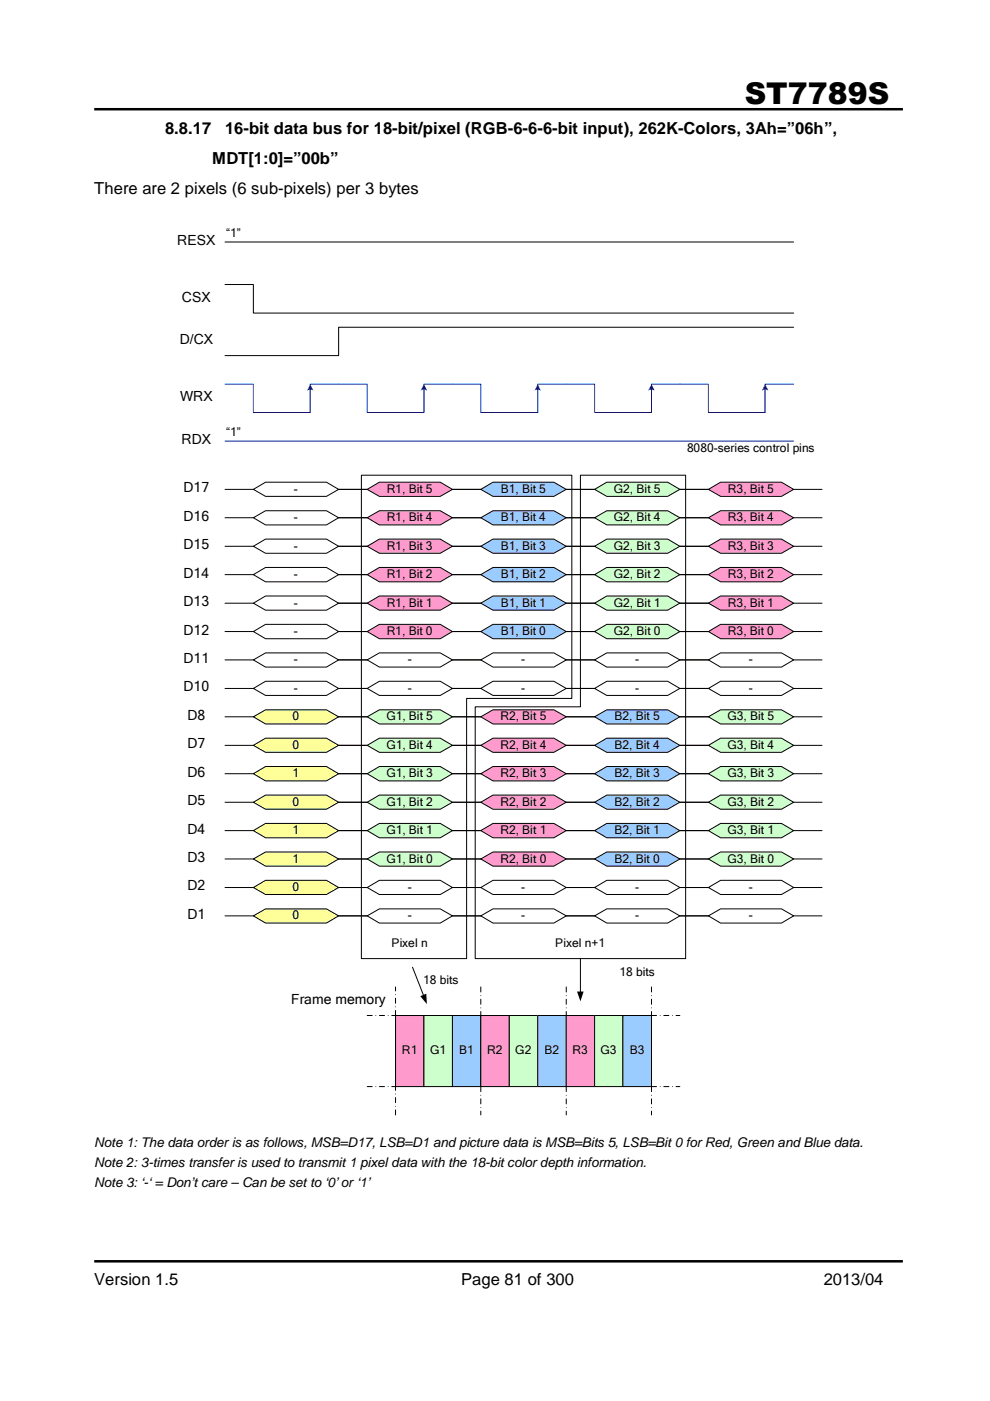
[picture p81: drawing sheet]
<svg xmlns="http://www.w3.org/2000/svg" width="210mm" height="297mm" viewBox="0 0 210 297" stroke-linecap="round" stroke-linejoin="round" font-family="sans-serif">
<defs><g id="words">
<text font-size="6.3" x="157.9" y="22">ST7789S</text>
<g font-size="3.5">
<text x="35" y="28.4">8.8.17</text>
<text x="47.7" y="28.4">16-bit data bus for 18-bit/pixel (RGB-6-6-6-bit input), 262K-Colors, 3Ah=”06h”,</text>
<text x="45" y="34.8">MDT[1:0]=”00b”</text>
<text x="20" y="41.1">There are 2 pixels (6 sub-pixels) per 3 bytes</text>
<text x="20" y="272.5">Version 1.5</text>
<text x="97.8" y="272.5">Page 81 of 300</text>
<text x="174.7" y="272.5">2013/04</text>
</g>
<g font-size="3">
<text x="37.6" y="51.9">RESX</text>
<text x="38.6" y="64">CSX</text>
<text x="38.1" y="73">D/CX</text>
<text x="38.2" y="85.1">WRX</text>
<text x="38.5" y="94.1">RDX</text>
<text x="38.9" y="104.4">D17</text>
<text x="38.9" y="110.4">D16</text>
<text x="38.9" y="116.4">D15</text>
<text x="38.9" y="122.5">D14</text>
<text x="38.9" y="128.5">D13</text>
<text x="38.9" y="134.5">D12</text>
<text x="38.9" y="140.5">D11</text>
<text x="38.9" y="146.6">D10</text>
<text x="39.8" y="152.6">D8</text>
<text x="39.8" y="158.6">D7</text>
<text x="39.8" y="164.7">D6</text>
<text x="39.8" y="170.7">D5</text>
<text x="39.8" y="176.7">D4</text>
<text x="39.8" y="182.8">D3</text>
<text x="39.8" y="188.8">D2</text>
<text x="39.8" y="194.8">D1</text>
<text x="61.7" y="212.9">Frame memory</text>
</g>
<g font-size="2.8">
<text x="20" y="243.2">Note 1: The data order is as follows, MSB=D17, LSB=D1 and picture data is MSB=Bits 5, LSB=Bit 0 for Red, Green and Blue data.</text>
<text x="20" y="247.5">Note 2: 3-times transfer is used to transmit 1 pixel data with the 18-bit color depth information.</text>
<text x="20" y="251.7">Note 3: ‘-‘ = Don’t care – Can be set to ‘0’ or ‘1’</text>
</g>
<g font-size="2.5">
<text x="47.9" y="50.2">“1”</text>
<text x="47.9" y="92.5">“1”</text>
<text x="145.7" y="95.8">8080-series control pins</text>
<text x="62.3" y="104.5">-</text>
<text x="82" y="104.5">R1, Bit 5</text>
<text x="106.2" y="104.5">B1, Bit 5</text>
<text x="130.1" y="104.5">G2, Bit 5</text>
<text x="154.3" y="104.5">R3, Bit 5</text>
<text x="62.3" y="110.5">-</text>
<text x="82" y="110.5">R1, Bit 4</text>
<text x="106.2" y="110.5">B1, Bit 4</text>
<text x="130.1" y="110.5">G2, Bit 4</text>
<text x="154.3" y="110.5">R3, Bit 4</text>
<text x="62.3" y="116.5">-</text>
<text x="82" y="116.5">R1, Bit 3</text>
<text x="106.2" y="116.5">B1, Bit 3</text>
<text x="130.1" y="116.5">G2, Bit 3</text>
<text x="154.3" y="116.5">R3, Bit 3</text>
<text x="62.3" y="122.6">-</text>
<text x="82" y="122.6">R1, Bit 2</text>
<text x="106.2" y="122.6">B1, Bit 2</text>
<text x="130.1" y="122.6">G2, Bit 2</text>
<text x="154.3" y="122.6">R3, Bit 2</text>
<text x="62.3" y="128.6">-</text>
<text x="82" y="128.6">R1, Bit 1</text>
<text x="106.2" y="128.6">B1, Bit 1</text>
<text x="130.1" y="128.6">G2, Bit 1</text>
<text x="154.3" y="128.6">R3, Bit 1</text>
<text x="62.3" y="134.7">-</text>
<text x="82" y="134.7">R1, Bit 0</text>
<text x="106.2" y="134.7">B1, Bit 0</text>
<text x="130.1" y="134.7">G2, Bit 0</text>
<text x="154.3" y="134.7">R3, Bit 0</text>
<text x="62.3" y="140.7">-</text>
<text x="86.4" y="140.7">-</text>
<text x="110.5" y="140.7">-</text>
<text x="134.7" y="140.7">-</text>
<text x="158.8" y="140.7">-</text>
<text x="62.3" y="146.7">-</text>
<text x="86.4" y="146.7">-</text>
<text x="110.5" y="146.7">-</text>
<text x="134.7" y="146.7">-</text>
<text x="158.8" y="146.7">-</text>
<text x="62" y="152.7">0</text>
<text x="81.9" y="152.7">G1, Bit 5</text>
<text x="106.1" y="152.7">R2, Bit 5</text>
<text x="130.3" y="152.7">B2, Bit 5</text>
<text x="154.3" y="152.7">G3, Bit 5</text>
<text x="62" y="158.8">0</text>
<text x="81.9" y="158.8">G1, Bit 4</text>
<text x="106.1" y="158.8">R2, Bit 4</text>
<text x="130.3" y="158.8">B2, Bit 4</text>
<text x="154.3" y="158.8">G3, Bit 4</text>
<text x="62" y="164.8">1</text>
<text x="81.9" y="164.8">G1, Bit 3</text>
<text x="106.1" y="164.8">R2, Bit 3</text>
<text x="130.3" y="164.8">B2, Bit 3</text>
<text x="154.3" y="164.8">G3, Bit 3</text>
<text x="62" y="170.8">0</text>
<text x="81.9" y="170.8">G1, Bit 2</text>
<text x="106.1" y="170.8">R2, Bit 2</text>
<text x="130.3" y="170.8">B2, Bit 2</text>
<text x="154.3" y="170.8">G3, Bit 2</text>
<text x="62" y="176.9">1</text>
<text x="81.9" y="176.9">G1, Bit 1</text>
<text x="106.1" y="176.9">R2, Bit 1</text>
<text x="130.3" y="176.9">B2, Bit 1</text>
<text x="154.3" y="176.9">G3, Bit 1</text>
<text x="62" y="182.9">1</text>
<text x="81.9" y="182.9">G1, Bit 0</text>
<text x="106.1" y="182.9">R2, Bit 0</text>
<text x="130.3" y="182.9">B2, Bit 0</text>
<text x="154.3" y="182.9">G3, Bit 0</text>
<text x="62" y="188.9">0</text>
<text x="86.4" y="188.9">-</text>
<text x="110.5" y="188.9">-</text>
<text x="134.7" y="188.9">-</text>
<text x="158.8" y="188.9">-</text>
<text x="62" y="194.9">0</text>
<text x="86.4" y="194.9">-</text>
<text x="110.5" y="194.9">-</text>
<text x="134.7" y="194.9">-</text>
<text x="158.8" y="194.9">-</text>
<text x="83" y="200.8">Pixel n</text>
<text x="117.7" y="200.8">Pixel n+1</text>
<text x="89.7" y="208.7">18 bits</text>
<text x="131.3" y="206.9">18 bits</text>
<text x="85.2" y="223.6">R1</text>
<text x="91.2" y="223.6">G1</text>
<text x="97.4" y="223.6">B1</text>
<text x="103.3" y="223.6">R2</text>
<text x="109.3" y="223.6">G2</text>
<text x="115.4" y="223.6">B2</text>
<text x="121.4" y="223.6">R3</text>
<text x="127.3" y="223.6">G3</text>
<text x="133.5" y="223.6">B3</text>
</g>
</g></defs>
<path d="M20 23.2h171.4M20 267.4h171.4" fill="none" stroke="#010101" stroke-width=".53"/>
<path d="M123.1 100.8h22.3v102.4h-44.6v-53.3h22.3z" fill-rule="evenodd" fill="#fff"/>
<path d="M123.1 100.8h22.3v102.4h-44.6v-53.3h22.3z" fill="none" stroke="#010101" stroke-width=".21"/>
<path d="M76.6 100.8h44.6v47.3h-22.3v55.1h-22.3z" fill-rule="evenodd" fill="#fff"/>
<path d="M76.6 100.8h44.6v47.3h-22.3v55.1h-22.3z" fill="none" stroke="#010101" stroke-width=".21"/>
<path d="M53.7 103.8l2.6-1.6h12.9l2.6 1.6-2.6 1.4h-12.9z" fill-rule="evenodd" fill="#fff"/>
<path d="M47.7 103.8h6M53.7 103.8l2.6-1.6h12.9l2.6 1.6-2.6 1.4h-12.9zM71.8 103.8h6.1" fill="none" stroke="#010101" stroke-width=".21"/>
<path d="M47.7 81.4h6v6.1h12.1v-6.1h6M47.7 93.5h120.6M65.8 82.5v5" fill="none" stroke="#0101ff" stroke-width=".21"/>
<path d="M65.8 81.4l.7 1.4-.7-.2-.7 .2z" fill-rule="evenodd" fill="#0101ff"/>
<path d="M144.1 81.4h6.1v6.1h12v-6.1h6.1M162.2 82.5v5" fill="none" stroke="#0101ff" stroke-width=".21"/>
<path d="M162.2 81.4l.7 1.4-.7-.2-.7 .2z" fill-rule="evenodd" fill="#0101ff"/>
<path d="M120.1 81.4h6v6.1h12v-6.1h6M138.1 82.5v5" fill="none" stroke="#0101ff" stroke-width=".21"/>
<path d="M138.1 81.4l.7 1.4-.7-.2-.7 .2z" fill-rule="evenodd" fill="#0101ff"/>
<path d="M95.9 81.4h6v6.1h12.1v-6.1h6.1M114 82.5v5" fill="none" stroke="#0101ff" stroke-width=".21"/>
<path d="M114 81.4l.7 1.4-.7-.2-.7 .2z" fill-rule="evenodd" fill="#0101ff"/>
<path d="M71.8 81.4h6.1v6.1h12v-6.1h6M89.9 82.5v5" fill="none" stroke="#0101ff" stroke-width=".21"/>
<path d="M89.9 81.4l.7 1.4-.7-.2-.7 .2z" fill-rule="evenodd" fill="#0101ff"/>
<path d="M47.7 51.3h120.6M47.7 60.3h6v6.1h114.6M168.3 69.4h-96.5v6h-24.1" fill="none" stroke="#010101" stroke-width=".21"/>
<path d="M53.7 109.8l2.6-1.5h12.9l2.6 1.5-2.6 1.5h-12.9z" fill-rule="evenodd" fill="#fff"/>
<path d="M47.7 109.8h6M53.7 109.8l2.6-1.5h12.9l2.6 1.5-2.6 1.5h-12.9zM71.8 109.8h6.1" fill="none" stroke="#010101" stroke-width=".21"/>
<path d="M53.7 115.8l2.6-1.5h12.9l2.6 1.5-2.6 1.5h-12.9z" fill-rule="evenodd" fill="#fff"/>
<path d="M47.7 115.8h6M53.7 115.8l2.6-1.5h12.9l2.6 1.5-2.6 1.5h-12.9zM71.8 115.8h6.1" fill="none" stroke="#010101" stroke-width=".21"/>
<path d="M53.7 121.8l2.6-1.5h12.9l2.6 1.5-2.6 1.6h-12.9z" fill-rule="evenodd" fill="#fff"/>
<path d="M47.7 121.8h6M53.7 121.8l2.6-1.5h12.9l2.6 1.5-2.6 1.6h-12.9zM71.8 121.8h6.1" fill="none" stroke="#010101" stroke-width=".21"/>
<path d="M53.7 127.9l2.6-1.5h12.9l2.6 1.5-2.6 1.5h-12.9z" fill-rule="evenodd" fill="#fff"/>
<path d="M47.7 127.9h6M53.7 127.9l2.6-1.5h12.9l2.6 1.5-2.6 1.5h-12.9zM71.8 127.9h6.1" fill="none" stroke="#010101" stroke-width=".21"/>
<path d="M53.7 133.9l2.6-1.5h12.9l2.6 1.5-2.6 1.5h-12.9z" fill-rule="evenodd" fill="#fff"/>
<path d="M47.7 133.9h6M53.7 133.9l2.6-1.5h12.9l2.6 1.5-2.6 1.5h-12.9zM71.8 133.9h6.1" fill="none" stroke="#010101" stroke-width=".21"/>
<path d="M53.7 139.9l2.6-1.5h12.9l2.6 1.5-2.6 1.5h-12.9z" fill-rule="evenodd" fill="#fff"/>
<path d="M47.7 139.9h6M53.7 139.9l2.6-1.5h12.9l2.6 1.5-2.6 1.5h-12.9zM71.8 139.9h6.1" fill="none" stroke="#010101" stroke-width=".21"/>
<path d="M53.7 146l2.6-1.6h12.9l2.6 1.6-2.6 1.4h-12.9z" fill-rule="evenodd" fill="#fff"/>
<path d="M47.7 146h6M53.7 146l2.6-1.6h12.9l2.6 1.6-2.6 1.4h-12.9zM71.8 146h6.1M87.5 205.1l2.3 6" fill="none" stroke="#010101" stroke-width=".21"/>
<path d="M89.1 211.2l1.3-.5 .1 2.2z" fill="#010101"/>
<path d="M123.1 203.2v7.2" fill="none" stroke="#010101" stroke-width=".21"/>
<path d="M122.3 210.2h1.4l-.6 2.1z" fill="#010101"/>
<path d="M83.9 215.3h6v15.1h-6z" fill-rule="evenodd" fill="#ff9acc"/>
<path d="M83.9 215.3h6v15.1h-6z" fill="none" stroke="#010101" stroke-width=".21"/>
<path d="M89.9 215.3h6v15.1h-6z" fill-rule="evenodd" fill="#cfc"/>
<path d="M89.9 215.3h6v15.1h-6z" fill="none" stroke="#010101" stroke-width=".21"/>
<path d="M95.9 215.3h6v15.1h-6z" fill-rule="evenodd" fill="#9accff"/>
<path d="M95.9 215.3h6v15.1h-6z" fill="none" stroke="#010101" stroke-width=".21"/>
<path d="M77.9 215.3h6M83.9 215.3v-6M101.9 209.3v6M120.1 209.3v6M138.1 209.3v6M138.1 215.3h6M77.9 230.4h6M83.9 236.4v-6M101.9 230.4v6M120.1 230.4v6M138.1 230.4h6M138.1 230.4v6" fill="none" stroke="#010101" stroke-width=".21" stroke-dasharray="1.1 .8 0 .8"/>
<path d="M101.9 215.3h6.1v15.1h-6.1z" fill-rule="evenodd" fill="#ff9acc"/>
<path d="M101.9 215.3h6.1v15.1h-6.1z" fill="none" stroke="#010101" stroke-width=".21"/>
<path d="M108 215.3h6v15.1h-6z" fill-rule="evenodd" fill="#cfc"/>
<path d="M108 215.3h6v15.1h-6z" fill="none" stroke="#010101" stroke-width=".21"/>
<path d="M114 215.3h6.1v15.1h-6.1z" fill-rule="evenodd" fill="#9accff"/>
<path d="M114 215.3h6.1v15.1h-6.1z" fill="none" stroke="#010101" stroke-width=".21"/>
<path d="M120.1 215.3h6v15.1h-6z" fill-rule="evenodd" fill="#ff9acc"/>
<path d="M120.1 215.3h6v15.1h-6z" fill="none" stroke="#010101" stroke-width=".21"/>
<path d="M126.1 215.3h6v15.1h-6z" fill-rule="evenodd" fill="#cfc"/>
<path d="M126.1 215.3h6v15.1h-6z" fill="none" stroke="#010101" stroke-width=".21"/>
<path d="M132.1 215.3h6v15.1h-6z" fill-rule="evenodd" fill="#9accff"/>
<path d="M132.1 215.3h6v15.1h-6z" fill="none" stroke="#010101" stroke-width=".21"/>
<path d="M77.9 115.8l2.5-1.5h12.9l2.6 1.5-2.6 1.5h-12.9z" fill-rule="evenodd" fill="#ff9acc"/>
<path d="M71.8 115.8h6.1M77.9 115.8l2.5-1.5h12.9l2.6 1.5-2.6 1.5h-12.9zM95.9 115.8h6" fill="none" stroke="#010101" stroke-width=".21"/>
<path d="M53.7 152l2.6-1.5h12.9l2.6 1.5-2.6 1.5h-12.9z" fill-rule="evenodd" fill="#ffff9a"/>
<path d="M47.7 152h6M53.7 152l2.6-1.5h12.9l2.6 1.5-2.6 1.5h-12.9zM71.8 152h6.1" fill="none" stroke="#010101" stroke-width=".21"/>
<path d="M77.9 121.8l2.5-1.5h12.9l2.6 1.5-2.6 1.6h-12.9z" fill-rule="evenodd" fill="#ff9acc"/>
<path d="M71.8 121.8h6.1M77.9 121.8l2.5-1.5h12.9l2.6 1.5-2.6 1.6h-12.9zM95.9 121.8h6" fill="none" stroke="#010101" stroke-width=".21"/>
<path d="M53.7 158l2.6-1.5h12.9l2.6 1.5-2.6 1.5h-12.9z" fill-rule="evenodd" fill="#ffff9a"/>
<path d="M47.7 158h6M53.7 158l2.6-1.5h12.9l2.6 1.5-2.6 1.5h-12.9zM71.8 158h6.1" fill="none" stroke="#010101" stroke-width=".21"/>
<path d="M77.9 127.9l2.5-1.5h12.9l2.6 1.5-2.6 1.5h-12.9z" fill-rule="evenodd" fill="#ff9acc"/>
<path d="M71.8 127.9h6.1M77.9 127.9l2.5-1.5h12.9l2.6 1.5-2.6 1.5h-12.9zM95.9 127.9h6" fill="none" stroke="#010101" stroke-width=".21"/>
<path d="M53.7 164l2.6-1.5h12.9l2.6 1.5-2.6 1.6h-12.9z" fill-rule="evenodd" fill="#ffff9a"/>
<path d="M47.7 164h6M53.7 164l2.6-1.5h12.9l2.6 1.5-2.6 1.6h-12.9zM71.8 164h6.1" fill="none" stroke="#010101" stroke-width=".21"/>
<path d="M77.9 133.9l2.5-1.5h12.9l2.6 1.5-2.6 1.5h-12.9z" fill-rule="evenodd" fill="#ff9acc"/>
<path d="M71.8 133.9h6.1M77.9 133.9l2.5-1.5h12.9l2.6 1.5-2.6 1.5h-12.9zM95.9 133.9h6" fill="none" stroke="#010101" stroke-width=".21"/>
<path d="M53.7 170.1l2.6-1.5h12.9l2.6 1.5-2.6 1.5h-12.9z" fill-rule="evenodd" fill="#ffff9a"/>
<path d="M47.7 170.1h6M53.7 170.1l2.6-1.5h12.9l2.6 1.5-2.6 1.5h-12.9zM71.8 170.1h6.1" fill="none" stroke="#010101" stroke-width=".21"/>
<path d="M53.7 176.1l2.6-1.5h12.9l2.6 1.5-2.6 1.5h-12.9z" fill-rule="evenodd" fill="#ffff9a"/>
<path d="M47.7 176.1h6M53.7 176.1l2.6-1.5h12.9l2.6 1.5-2.6 1.5h-12.9zM71.8 176.1h6.1" fill="none" stroke="#010101" stroke-width=".21"/>
<path d="M53.7 182.1l2.6-1.5h12.9l2.6 1.5-2.6 1.5h-12.9z" fill-rule="evenodd" fill="#ffff9a"/>
<path d="M47.7 182.1h6M53.7 182.1l2.6-1.5h12.9l2.6 1.5-2.6 1.5h-12.9zM71.8 182.1h6.1" fill="none" stroke="#010101" stroke-width=".21"/>
<path d="M53.7 188.2l2.6-1.6h12.9l2.6 1.6-2.6 1.5h-12.9z" fill-rule="evenodd" fill="#ffff9a"/>
<path d="M47.7 188.2h6M53.7 188.2l2.6-1.6h12.9l2.6 1.6-2.6 1.5h-12.9zM71.8 188.2h6.1" fill="none" stroke="#010101" stroke-width=".21"/>
<path d="M53.7 194.2l2.6-1.5h12.9l2.6 1.5-2.6 1.5h-12.9z" fill-rule="evenodd" fill="#ffff9a"/>
<path d="M47.7 194.2h6M53.7 194.2l2.6-1.5h12.9l2.6 1.5-2.6 1.5h-12.9zM71.8 194.2h6.1" fill="none" stroke="#010101" stroke-width=".21"/>
<path d="M101.9 115.8l2.6-1.5h12.9l2.7 1.5-2.7 1.5h-12.9z" fill-rule="evenodd" fill="#9accff"/>
<path d="M95.9 115.8h6M101.9 115.8l2.6-1.5h12.9l2.7 1.5-2.7 1.5h-12.9zM120.1 115.8h6" fill="none" stroke="#010101" stroke-width=".21"/>
<path d="M101.9 121.8l2.6-1.5h12.9l2.7 1.5-2.7 1.6h-12.9z" fill-rule="evenodd" fill="#9accff"/>
<path d="M95.9 121.8h6M101.9 121.8l2.6-1.5h12.9l2.7 1.5-2.7 1.6h-12.9zM120.1 121.8h6" fill="none" stroke="#010101" stroke-width=".21"/>
<path d="M101.9 127.9l2.6-1.5h12.9l2.7 1.5-2.7 1.5h-12.9z" fill-rule="evenodd" fill="#9accff"/>
<path d="M95.9 127.9h6M101.9 127.9l2.6-1.5h12.9l2.7 1.5-2.7 1.5h-12.9zM120.1 127.9h6" fill="none" stroke="#010101" stroke-width=".21"/>
<path d="M101.9 133.9l2.6-1.5h12.9l2.7 1.5-2.7 1.5h-12.9z" fill-rule="evenodd" fill="#9accff"/>
<path d="M95.9 133.9h6M101.9 133.9l2.6-1.5h12.9l2.7 1.5-2.7 1.5h-12.9zM120.1 133.9h6" fill="none" stroke="#010101" stroke-width=".21"/>
<path d="M126.1 164l2.6-1.5h12.9l2.5 1.5-2.5 1.6h-12.9z" fill-rule="evenodd" fill="#9accff"/>
<path d="M120.1 164h6M126.1 164l2.6-1.5h12.9l2.5 1.5-2.5 1.6h-12.9zM144.1 164h6.1" fill="none" stroke="#010101" stroke-width=".21"/>
<path d="M126.1 170.1l2.6-1.5h12.9l2.5 1.5-2.5 1.5h-12.9z" fill-rule="evenodd" fill="#9accff"/>
<path d="M120.1 170.1h6M126.1 170.1l2.6-1.5h12.9l2.5 1.5-2.5 1.5h-12.9zM144.1 170.1h6.1" fill="none" stroke="#010101" stroke-width=".21"/>
<path d="M126.1 176.1l2.6-1.5h12.9l2.5 1.5-2.5 1.5h-12.9z" fill-rule="evenodd" fill="#9accff"/>
<path d="M120.1 176.1h6M126.1 176.1l2.6-1.5h12.9l2.5 1.5-2.5 1.5h-12.9zM144.1 176.1h6.1" fill="none" stroke="#010101" stroke-width=".21"/>
<path d="M126.1 182.1l2.6-1.5h12.9l2.5 1.5-2.5 1.5h-12.9z" fill-rule="evenodd" fill="#9accff"/>
<path d="M120.1 182.1h6M126.1 182.1l2.6-1.5h12.9l2.5 1.5-2.5 1.5h-12.9zM144.1 182.1h6.1" fill="none" stroke="#010101" stroke-width=".21"/>
<path d="M101.9 109.8l2.6-1.5h12.9l2.7 1.5-2.7 1.5h-12.9z" fill-rule="evenodd" fill="#9accff"/>
<path d="M95.9 109.8h6M101.9 109.8l2.6-1.5h12.9l2.7 1.5-2.7 1.5h-12.9zM120.1 109.8h6" fill="none" stroke="#010101" stroke-width=".21"/>
<path d="M126.1 158l2.6-1.5h12.9l2.5 1.5-2.5 1.5h-12.9z" fill-rule="evenodd" fill="#9accff"/>
<path d="M120.1 158h6M126.1 158l2.6-1.5h12.9l2.5 1.5-2.5 1.5h-12.9zM144.1 158h6.1" fill="none" stroke="#010101" stroke-width=".21"/>
<path d="M77.9 109.8l2.5-1.5h12.9l2.6 1.5-2.6 1.5h-12.9z" fill-rule="evenodd" fill="#ff9acc"/>
<path d="M71.8 109.8h6.1M77.9 109.8l2.5-1.5h12.9l2.6 1.5-2.6 1.5h-12.9zM95.9 109.8h6" fill="none" stroke="#010101" stroke-width=".21"/>
<path d="M77.9 164l2.5-1.5h12.9l2.6 1.5-2.6 1.6h-12.9z" fill-rule="evenodd" fill="#cfc"/>
<path d="M71.8 164h6.1M77.9 164l2.5-1.5h12.9l2.6 1.5-2.6 1.6h-12.9zM95.9 164h6" fill="none" stroke="#010101" stroke-width=".21"/>
<path d="M77.9 170.1l2.5-1.5h12.9l2.6 1.5-2.6 1.5h-12.9z" fill-rule="evenodd" fill="#cfc"/>
<path d="M71.8 170.1h6.1M77.9 170.1l2.5-1.5h12.9l2.6 1.5-2.6 1.5h-12.9zM95.9 170.1h6" fill="none" stroke="#010101" stroke-width=".21"/>
<path d="M77.9 176.1l2.5-1.5h12.9l2.6 1.5-2.6 1.5h-12.9z" fill-rule="evenodd" fill="#cfc"/>
<path d="M71.8 176.1h6.1M77.9 176.1l2.5-1.5h12.9l2.6 1.5-2.6 1.5h-12.9zM95.9 176.1h6" fill="none" stroke="#010101" stroke-width=".21"/>
<path d="M77.9 182.1l2.5-1.5h12.9l2.6 1.5-2.6 1.5h-12.9z" fill-rule="evenodd" fill="#cfc"/>
<path d="M71.8 182.1h6.1M77.9 182.1l2.5-1.5h12.9l2.6 1.5-2.6 1.5h-12.9zM95.9 182.1h6" fill="none" stroke="#010101" stroke-width=".21"/>
<path d="M150.2 164l2.6-1.5h12.9l2.6 1.5-2.6 1.6h-12.9z" fill-rule="evenodd" fill="#cfc"/>
<path d="M144.1 164h6.1M150.2 164l2.6-1.5h12.9l2.6 1.5-2.6 1.6h-12.9zM168.3 164h6" fill="none" stroke="#010101" stroke-width=".21"/>
<path d="M150.2 170.1l2.6-1.5h12.9l2.6 1.5-2.6 1.5h-12.9z" fill-rule="evenodd" fill="#cfc"/>
<path d="M144.1 170.1h6.1M150.2 170.1l2.6-1.5h12.9l2.6 1.5-2.6 1.5h-12.9zM168.3 170.1h6" fill="none" stroke="#010101" stroke-width=".21"/>
<path d="M150.2 176.1l2.6-1.5h12.9l2.6 1.5-2.6 1.5h-12.9z" fill-rule="evenodd" fill="#cfc"/>
<path d="M144.1 176.1h6.1M150.2 176.1l2.6-1.5h12.9l2.6 1.5-2.6 1.5h-12.9zM168.3 176.1h6" fill="none" stroke="#010101" stroke-width=".21"/>
<path d="M150.2 182.1l2.6-1.5h12.9l2.6 1.5-2.6 1.5h-12.9z" fill-rule="evenodd" fill="#cfc"/>
<path d="M144.1 182.1h6.1M150.2 182.1l2.6-1.5h12.9l2.6 1.5-2.6 1.5h-12.9zM168.3 182.1h6" fill="none" stroke="#010101" stroke-width=".21"/>
<path d="M77.9 152l2.5-1.5h12.9l2.6 1.5-2.6 1.5h-12.9z" fill-rule="evenodd" fill="#cfc"/>
<path d="M71.8 152h6.1M77.9 152l2.5-1.5h12.9l2.6 1.5-2.6 1.5h-12.9zM95.9 152h6" fill="none" stroke="#010101" stroke-width=".21"/>
<path d="M77.9 158l2.5-1.5h12.9l2.6 1.5-2.6 1.5h-12.9z" fill-rule="evenodd" fill="#cfc"/>
<path d="M71.8 158h6.1M77.9 158l2.5-1.5h12.9l2.6 1.5-2.6 1.5h-12.9zM95.9 158h6" fill="none" stroke="#010101" stroke-width=".21"/>
<path d="M150.2 152l2.6-1.5h12.9l2.6 1.5-2.6 1.5h-12.9z" fill-rule="evenodd" fill="#cfc"/>
<path d="M144.1 152h6.1M150.2 152l2.6-1.5h12.9l2.6 1.5-2.6 1.5h-12.9zM168.3 152h6" fill="none" stroke="#010101" stroke-width=".21"/>
<path d="M150.2 158l2.6-1.5h12.9l2.6 1.5-2.6 1.5h-12.9z" fill-rule="evenodd" fill="#cfc"/>
<path d="M144.1 158h6.1M150.2 158l2.6-1.5h12.9l2.6 1.5-2.6 1.5h-12.9zM168.3 158h6" fill="none" stroke="#010101" stroke-width=".21"/>
<path d="M77.9 103.8l2.5-1.6h12.9l2.6 1.6-2.6 1.4h-12.9z" fill-rule="evenodd" fill="#ff9acc"/>
<path d="M71.8 103.8h6.1M77.9 103.8l2.5-1.6h12.9l2.6 1.6-2.6 1.4h-12.9zM95.9 103.8h6" fill="none" stroke="#010101" stroke-width=".21"/>
<path d="M77.9 139.9l2.5-1.5h12.9l2.6 1.5-2.6 1.5h-12.9z" fill-rule="evenodd" fill="#fff"/>
<path d="M71.8 139.9h6.1M77.9 139.9l2.5-1.5h12.9l2.6 1.5-2.6 1.5h-12.9zM95.9 139.9h6" fill="none" stroke="#010101" stroke-width=".21"/>
<path d="M101.9 139.9l2.6-1.5h12.9l2.7 1.5-2.7 1.5h-12.9z" fill-rule="evenodd" fill="#fff"/>
<path d="M95.9 139.9h6M101.9 139.9l2.6-1.5h12.9l2.7 1.5-2.7 1.5h-12.9zM120.1 139.9h6" fill="none" stroke="#010101" stroke-width=".21"/>
<path d="M126.1 139.9l2.6-1.5h12.9l2.5 1.5-2.5 1.5h-12.9z" fill-rule="evenodd" fill="#fff"/>
<path d="M120.1 139.9h6M126.1 139.9l2.6-1.5h12.9l2.5 1.5-2.5 1.5h-12.9zM144.1 139.9h6.1" fill="none" stroke="#010101" stroke-width=".21"/>
<path d="M150.2 139.9l2.6-1.5h12.9l2.6 1.5-2.6 1.5h-12.9z" fill-rule="evenodd" fill="#fff"/>
<path d="M144.1 139.9h6.1M150.2 139.9l2.6-1.5h12.9l2.6 1.5-2.6 1.5h-12.9zM168.3 139.9h6" fill="none" stroke="#010101" stroke-width=".21"/>
<path d="M77.9 146l2.5-1.6h12.9l2.6 1.6-2.6 1.4h-12.9z" fill-rule="evenodd" fill="#fff"/>
<path d="M71.8 146h6.1M77.9 146l2.5-1.6h12.9l2.6 1.6-2.6 1.4h-12.9zM95.9 146h6" fill="none" stroke="#010101" stroke-width=".21"/>
<path d="M101.9 146l2.6-1.6h12.9l2.7 1.6-2.7 1.4h-12.9z" fill-rule="evenodd" fill="#fff"/>
<path d="M95.9 146h6M101.9 146l2.6-1.6h12.9l2.7 1.6-2.7 1.4h-12.9zM120.1 146h6" fill="none" stroke="#010101" stroke-width=".21"/>
<path d="M126.1 146l2.6-1.6h12.9l2.5 1.6-2.5 1.4h-12.9z" fill-rule="evenodd" fill="#fff"/>
<path d="M120.1 146h6M126.1 146l2.6-1.6h12.9l2.5 1.6-2.5 1.4h-12.9zM144.1 146h6.1" fill="none" stroke="#010101" stroke-width=".21"/>
<path d="M150.2 146l2.6-1.6h12.9l2.6 1.6-2.6 1.4h-12.9z" fill-rule="evenodd" fill="#fff"/>
<path d="M144.1 146h6.1M150.2 146l2.6-1.6h12.9l2.6 1.6-2.6 1.4h-12.9zM168.3 146h6" fill="none" stroke="#010101" stroke-width=".21"/>
<path d="M101.9 103.8l2.6-1.6h12.9l2.7 1.6-2.7 1.4h-12.9z" fill-rule="evenodd" fill="#9accff"/>
<path d="M95.9 103.8h6M101.9 103.8l2.6-1.6h12.9l2.7 1.6-2.7 1.4h-12.9zM120.1 103.8h6" fill="none" stroke="#010101" stroke-width=".21"/>
<path d="M126.1 152l2.6-1.5h12.9l2.5 1.5-2.5 1.5h-12.9z" fill-rule="evenodd" fill="#9accff"/>
<path d="M120.1 152h6M126.1 152l2.6-1.5h12.9l2.5 1.5-2.5 1.5h-12.9zM144.1 152h6.1" fill="none" stroke="#010101" stroke-width=".21"/>
<path d="M77.9 188.2l2.5-1.6h12.9l2.6 1.6-2.6 1.5h-12.9z" fill-rule="evenodd" fill="#fff"/>
<path d="M71.8 188.2h6.1M77.9 188.2l2.5-1.6h12.9l2.6 1.6-2.6 1.5h-12.9zM95.9 188.2h6" fill="none" stroke="#010101" stroke-width=".21"/>
<path d="M101.9 188.2l2.6-1.6h12.9l2.7 1.6-2.7 1.5h-12.9z" fill-rule="evenodd" fill="#fff"/>
<path d="M95.9 188.2h6M101.9 188.2l2.6-1.6h12.9l2.7 1.6-2.7 1.5h-12.9zM120.1 188.2h6" fill="none" stroke="#010101" stroke-width=".21"/>
<path d="M126.1 188.2l2.6-1.6h12.9l2.5 1.6-2.5 1.5h-12.9z" fill-rule="evenodd" fill="#fff"/>
<path d="M120.1 188.2h6M126.1 188.2l2.6-1.6h12.9l2.5 1.6-2.5 1.5h-12.9zM144.1 188.2h6.1" fill="none" stroke="#010101" stroke-width=".21"/>
<path d="M150.2 188.2l2.6-1.6h12.9l2.6 1.6-2.6 1.5h-12.9z" fill-rule="evenodd" fill="#fff"/>
<path d="M144.1 188.2h6.1M150.2 188.2l2.6-1.6h12.9l2.6 1.6-2.6 1.5h-12.9zM168.3 188.2h6" fill="none" stroke="#010101" stroke-width=".21"/>
<path d="M77.9 194.2l2.5-1.5h12.9l2.6 1.5-2.6 1.5h-12.9z" fill-rule="evenodd" fill="#fff"/>
<path d="M71.8 194.2h6.1M77.9 194.2l2.5-1.5h12.9l2.6 1.5-2.6 1.5h-12.9zM95.9 194.2h6" fill="none" stroke="#010101" stroke-width=".21"/>
<path d="M101.9 194.2l2.6-1.5h12.9l2.7 1.5-2.7 1.5h-12.9z" fill-rule="evenodd" fill="#fff"/>
<path d="M95.9 194.2h6M101.9 194.2l2.6-1.5h12.9l2.7 1.5-2.7 1.5h-12.9zM120.1 194.2h6" fill="none" stroke="#010101" stroke-width=".21"/>
<path d="M126.1 194.2l2.6-1.5h12.9l2.5 1.5-2.5 1.5h-12.9z" fill-rule="evenodd" fill="#fff"/>
<path d="M120.1 194.2h6M126.1 194.2l2.6-1.5h12.9l2.5 1.5-2.5 1.5h-12.9zM144.1 194.2h6.1" fill="none" stroke="#010101" stroke-width=".21"/>
<path d="M150.2 194.2l2.6-1.5h12.9l2.6 1.5-2.6 1.5h-12.9z" fill-rule="evenodd" fill="#fff"/>
<path d="M144.1 194.2h6.1M150.2 194.2l2.6-1.5h12.9l2.6 1.5-2.6 1.5h-12.9zM168.3 194.2h6" fill="none" stroke="#010101" stroke-width=".21"/>
<path d="M101.9 164l2.6-1.5h12.9l2.7 1.5-2.7 1.6h-12.9z" fill-rule="evenodd" fill="#ff9acc"/>
<path d="M95.9 164h6M101.9 164l2.6-1.5h12.9l2.7 1.5-2.7 1.6h-12.9zM120.1 164h6" fill="none" stroke="#010101" stroke-width=".21"/>
<path d="M101.9 170.1l2.6-1.5h12.9l2.7 1.5-2.7 1.5h-12.9z" fill-rule="evenodd" fill="#ff9acc"/>
<path d="M95.9 170.1h6M101.9 170.1l2.6-1.5h12.9l2.7 1.5-2.7 1.5h-12.9zM120.1 170.1h6" fill="none" stroke="#010101" stroke-width=".21"/>
<path d="M101.9 176.1l2.6-1.5h12.9l2.7 1.5-2.7 1.5h-12.9z" fill-rule="evenodd" fill="#ff9acc"/>
<path d="M95.9 176.1h6M101.9 176.1l2.6-1.5h12.9l2.7 1.5-2.7 1.5h-12.9zM120.1 176.1h6" fill="none" stroke="#010101" stroke-width=".21"/>
<path d="M101.9 182.1l2.6-1.5h12.9l2.7 1.5-2.7 1.5h-12.9z" fill-rule="evenodd" fill="#ff9acc"/>
<path d="M95.9 182.1h6M101.9 182.1l2.6-1.5h12.9l2.7 1.5-2.7 1.5h-12.9zM120.1 182.1h6" fill="none" stroke="#010101" stroke-width=".21"/>
<path d="M101.9 158l2.6-1.5h12.9l2.7 1.5-2.7 1.5h-12.9z" fill-rule="evenodd" fill="#ff9acc"/>
<path d="M95.9 158h6M101.9 158l2.6-1.5h12.9l2.7 1.5-2.7 1.5h-12.9zM120.1 158h6" fill="none" stroke="#010101" stroke-width=".21"/>
<path d="M101.9 152l2.6-1.5h12.9l2.7 1.5-2.7 1.5h-12.9z" fill-rule="evenodd" fill="#ff9acc"/>
<path d="M95.9 152h6M101.9 152l2.6-1.5h12.9l2.7 1.5-2.7 1.5h-12.9zM120.1 152h6" fill="none" stroke="#010101" stroke-width=".21"/>
<path d="M126.1 115.8l2.6-1.5h12.9l2.5 1.5-2.5 1.5h-12.9z" fill-rule="evenodd" fill="#cfc"/>
<path d="M120.1 115.8h6M126.1 115.8l2.6-1.5h12.9l2.5 1.5-2.5 1.5h-12.9zM144.1 115.8h6.1" fill="none" stroke="#010101" stroke-width=".21"/>
<path d="M126.1 121.8l2.6-1.5h12.9l2.5 1.5-2.5 1.6h-12.9z" fill-rule="evenodd" fill="#cfc"/>
<path d="M120.1 121.8h6M126.1 121.8l2.6-1.5h12.9l2.5 1.5-2.5 1.6h-12.9zM144.1 121.8h6.1" fill="none" stroke="#010101" stroke-width=".21"/>
<path d="M126.1 127.9l2.6-1.5h12.9l2.5 1.5-2.5 1.5h-12.9z" fill-rule="evenodd" fill="#cfc"/>
<path d="M120.1 127.9h6M126.1 127.9l2.6-1.5h12.9l2.5 1.5-2.5 1.5h-12.9zM144.1 127.9h6.1" fill="none" stroke="#010101" stroke-width=".21"/>
<path d="M126.1 133.9l2.6-1.5h12.9l2.5 1.5-2.5 1.5h-12.9z" fill-rule="evenodd" fill="#cfc"/>
<path d="M120.1 133.9h6M126.1 133.9l2.6-1.5h12.9l2.5 1.5-2.5 1.5h-12.9zM144.1 133.9h6.1" fill="none" stroke="#010101" stroke-width=".21"/>
<path d="M126.1 103.8l2.6-1.6h12.9l2.5 1.6-2.5 1.4h-12.9z" fill-rule="evenodd" fill="#cfc"/>
<path d="M120.1 103.8h6M126.1 103.8l2.6-1.6h12.9l2.5 1.6-2.5 1.4h-12.9zM144.1 103.8h6.1" fill="none" stroke="#010101" stroke-width=".21"/>
<path d="M126.1 109.8l2.6-1.5h12.9l2.5 1.5-2.5 1.5h-12.9z" fill-rule="evenodd" fill="#cfc"/>
<path d="M120.1 109.8h6M126.1 109.8l2.6-1.5h12.9l2.5 1.5-2.5 1.5h-12.9zM144.1 109.8h6.1" fill="none" stroke="#010101" stroke-width=".21"/>
<path d="M150.2 115.8l2.6-1.5h12.9l2.6 1.5-2.6 1.5h-12.9z" fill-rule="evenodd" fill="#ff9acc"/>
<path d="M144.1 115.8h6.1M150.2 115.8l2.6-1.5h12.9l2.6 1.5-2.6 1.5h-12.9zM168.3 115.8h6" fill="none" stroke="#010101" stroke-width=".21"/>
<path d="M150.2 121.8l2.6-1.5h12.9l2.6 1.5-2.6 1.6h-12.9z" fill-rule="evenodd" fill="#ff9acc"/>
<path d="M144.1 121.8h6.1M150.2 121.8l2.6-1.5h12.9l2.6 1.5-2.6 1.6h-12.9zM168.3 121.8h6" fill="none" stroke="#010101" stroke-width=".21"/>
<path d="M150.2 127.9l2.6-1.5h12.9l2.6 1.5-2.6 1.5h-12.9z" fill-rule="evenodd" fill="#ff9acc"/>
<path d="M144.1 127.9h6.1M150.2 127.9l2.6-1.5h12.9l2.6 1.5-2.6 1.5h-12.9zM168.3 127.9h6" fill="none" stroke="#010101" stroke-width=".21"/>
<path d="M150.2 133.9l2.6-1.5h12.9l2.6 1.5-2.6 1.5h-12.9z" fill-rule="evenodd" fill="#ff9acc"/>
<path d="M144.1 133.9h6.1M150.2 133.9l2.6-1.5h12.9l2.6 1.5-2.6 1.5h-12.9zM168.3 133.9h6" fill="none" stroke="#010101" stroke-width=".21"/>
<path d="M150.2 109.8l2.6-1.5h12.9l2.6 1.5-2.6 1.5h-12.9z" fill-rule="evenodd" fill="#ff9acc"/>
<path d="M144.1 109.8h6.1M150.2 109.8l2.6-1.5h12.9l2.6 1.5-2.6 1.5h-12.9zM168.3 109.8h6" fill="none" stroke="#010101" stroke-width=".21"/>
<path d="M150.2 103.8l2.6-1.6h12.9l2.6 1.6-2.6 1.4h-12.9z" fill-rule="evenodd" fill="#ff9acc"/>
<path d="M144.1 103.8h6.1M150.2 103.8l2.6-1.6h12.9l2.6 1.6-2.6 1.4h-12.9zM168.3 103.8h6" fill="none" stroke="#010101" stroke-width=".21"/>
<use href="#words"/>
</svg>
